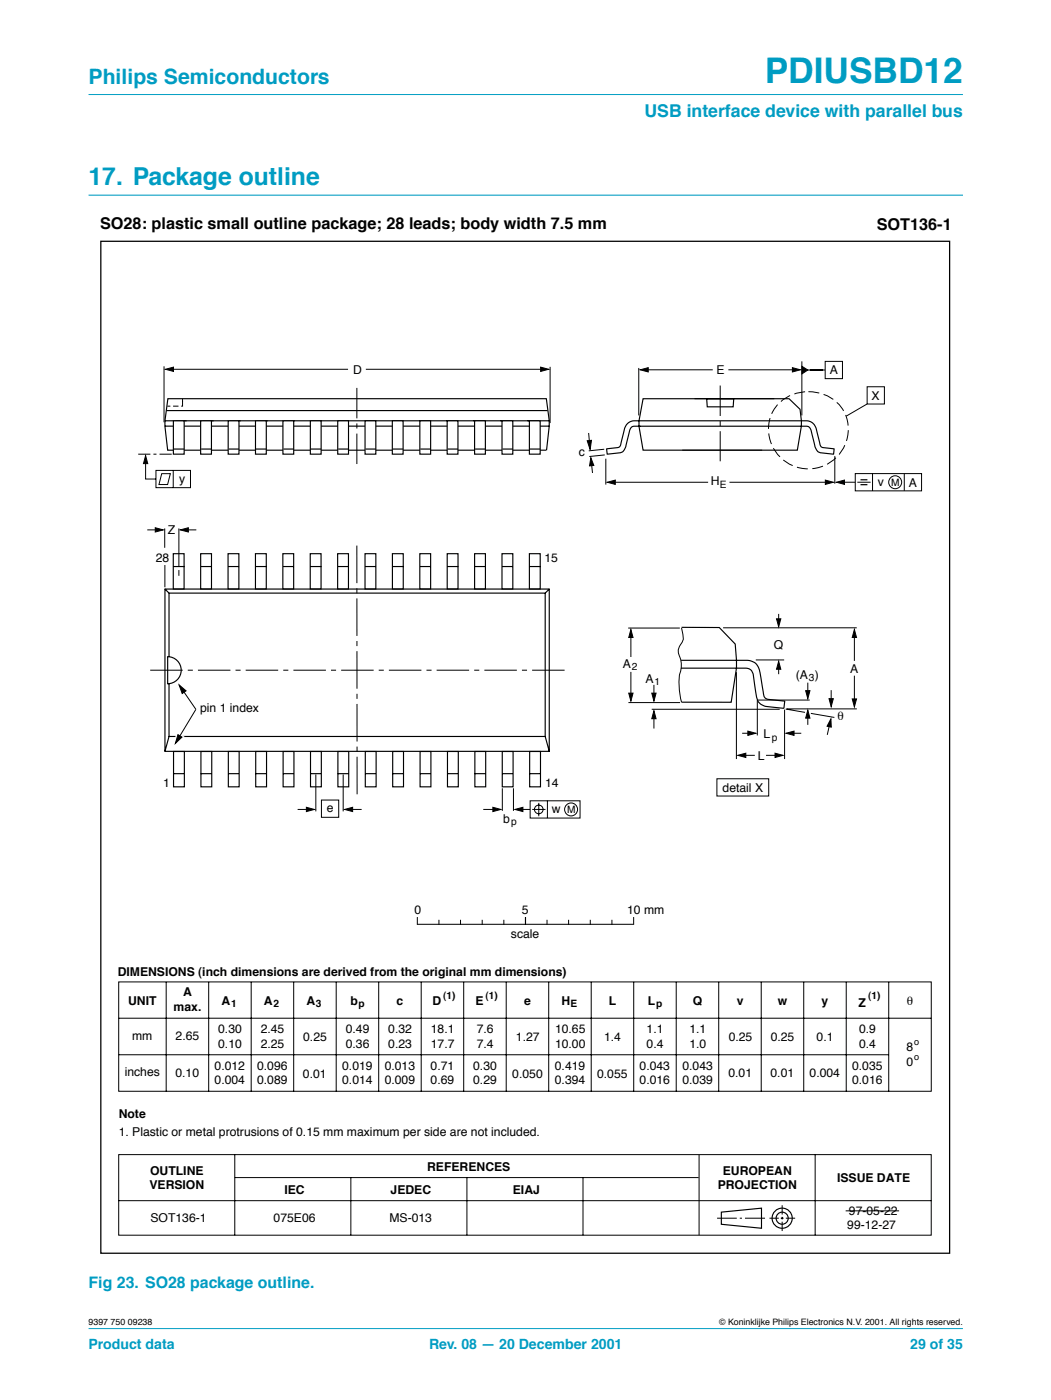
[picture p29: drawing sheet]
<svg xmlns="http://www.w3.org/2000/svg" width="210mm" height="280mm" viewBox="0 0 210 280" stroke-linecap="round" stroke-linejoin="round" font-family="sans-serif">
<defs><g id="words">
<text font-size="7.1" fill="#009cc2" x="152.7" y="16.5">PDIUSBD12</text>
<text font-size="4.9" fill="#009cc2" x="17.7" y="37">17. Package outline</text>
<text font-size="4.2" fill="#009cc2" x="17.7" y="16.8">Philips Semiconductors</text>
<text font-size="3.5" fill="#009cc2" x="128.7" y="23.4">USB interface device with parallel bus</text>
<g font-size="3.2">
<text x="20" y="45.8">SO28: plastic small outline package; 28 leads; body width 7.5 mm</text>
<text x="175.1" y="45.9">SOT136-1</text>
</g>
<text font-size="3.2" fill="#009cc2" x="17.7" y="257.4">Fig 23. SO28 package outline.</text>
<g font-size="2.8" fill="#009cc2">
<text x="17.7" y="269.5">Product data</text>
<text x="85.7" y="269.5">Rev. 08 — 20 December 2001</text>
<text x="181.8" y="269.5">29 of 35</text>
</g>
<g font-size="2.4">
<text x="70.5" y="74.7">D</text>
<text x="143.1" y="74.8">E</text>
<text x="165.7" y="74.8">A</text>
<text x="174.1" y="79.9">X</text>
<text x="115.6" y="91">c</text>
<text x="35.8" y="96.4">y</text>
<text x="142" y="97">H</text>
<text x="175.3" y="97.1">v</text>
<text x="181.5" y="97.3">A</text>
<text x="33.5" y="106.7">Z</text>
<text x="31.1" y="112.2">28</text>
<text x="108.7" y="112.2">15</text>
<text x="154.5" y="129.7">Q</text>
<text x="124.4" y="133.4">A</text>
<text x="128.9" y="136.4">A</text>
<text x="159" y="135.7">(A )</text>
<text x="169.8" y="134.5">A</text>
<text x="40" y="142.4">pin 1 index</text>
<text x="167.3" y="143.9">θ</text>
<text x="152.5" y="147.5">L</text>
<text x="151.4" y="151.9">L</text>
<text x="32.6" y="157.2">1</text>
<text x="108.9" y="157.2">14</text>
<text x="144.3" y="158.2">detail X</text>
<text x="65.2" y="162.3">e</text>
<text x="100.5" y="164.4">b</text>
<text x="110.2" y="162.5">w</text>
<text x="82.8" y="182.6">0</text>
<text x="104.2" y="182.6">5</text>
<text x="125.3" y="182.6">10 mm</text>
<text x="102" y="187.4">scale</text>
<text x="23.5" y="195">DIMENSIONS (inch dimensions are derived from the original mm dimensions)</text>
<text x="25.6" y="200.8">UNIT</text>
<text x="34.7" y="201.9">max.</text>
<text x="36.6" y="199.1">A</text>
<text x="44.3" y="200.8">A</text>
<text x="52.7" y="200.8">A</text>
<text x="61.2" y="200.8">A</text>
<text x="70" y="200.8">b</text>
<text x="79.2" y="200.8">c</text>
<text x="86.4" y="200.8">D</text>
<text x="95" y="200.8">E</text>
<text x="104.7" y="200.8">e</text>
<text x="112.2" y="200.8">H</text>
<text x="121.6" y="200.8">L</text>
<text x="129.4" y="200.8">L</text>
<text x="138.4" y="200.8">Q</text>
<text x="147.1" y="200.8">v</text>
<text x="155.3" y="200.8">w</text>
<text x="164.1" y="200.8">y</text>
<text x="171.4" y="201.2">Z</text>
<text x="181.1" y="200.8">θ</text>
<text x="26.4" y="207.8">mm</text>
<text x="35.1" y="207.7">2.65</text>
<text x="43.6" y="206.5">0.30</text>
<text x="43.6" y="209.3">0.10</text>
<text x="52.1" y="206.5">2.45</text>
<text x="52.1" y="209.3">2.25</text>
<text x="60.6" y="208">0.25</text>
<text x="69.1" y="206.5">0.49</text>
<text x="69.1" y="209.3">0.36</text>
<text x="77.6" y="206.5">0.32</text>
<text x="77.6" y="209.3">0.23</text>
<text x="86" y="206.5">18.1</text>
<text x="86" y="209.3">17.7</text>
<text x="95.2" y="206.5">7.6</text>
<text x="95.2" y="209.3">7.4</text>
<text x="103" y="208">1.27</text>
<text x="110.9" y="206.5">10.65</text>
<text x="110.9" y="209.3">10.00</text>
<text x="120.6" y="208">1.4</text>
<text x="129.1" y="206.5">1.1</text>
<text x="129.1" y="209.3">0.4</text>
<text x="137.7" y="206.5">1.1</text>
<text x="137.7" y="209.3">1.0</text>
<text x="145.5" y="208">0.25</text>
<text x="153.9" y="208">0.25</text>
<text x="163.1" y="208">0.1</text>
<text x="171.6" y="206.5">0.9</text>
<text x="171.6" y="209.3">0.4</text>
<text x="24.9" y="215.1">inches</text>
<text x="35" y="215.1">0.10</text>
<text x="42.9" y="213.8">0.012</text>
<text x="51.4" y="213.8">0.096</text>
<text x="60.5" y="215.3">0.01</text>
<text x="68.3" y="213.8">0.019</text>
<text x="76.8" y="213.8">0.013</text>
<text x="86" y="213.8">0.71</text>
<text x="94.5" y="213.8">0.30</text>
<text x="102.3" y="215.3">0.050</text>
<text x="110.8" y="213.8">0.419</text>
<text x="119.2" y="215.3">0.055</text>
<text x="127.7" y="213.8">0.043</text>
<text x="136.3" y="213.8">0.043</text>
<text x="145.5" y="215.3">0.01</text>
<text x="153.9" y="215.3">0.01</text>
<text x="161.7" y="215.3">0.004</text>
<text x="170.2" y="213.8">0.035</text>
<text x="181.1" y="210.1">8</text>
<text x="181.1" y="212.9">0</text>
<text x="42.9" y="216.6">0.004</text>
<text x="51.4" y="216.6">0.089</text>
<text x="68.3" y="216.6">0.014</text>
<text x="76.8" y="216.6">0.009</text>
<text x="86" y="216.6">0.69</text>
<text x="94.5" y="216.6">0.29</text>
<text x="110.8" y="216.6">0.394</text>
<text x="127.7" y="216.6">0.016</text>
<text x="136.3" y="216.6">0.039</text>
<text x="170.2" y="216.6">0.016</text>
<text x="23.7" y="223.3">Note</text>
<text x="23.7" y="227">1. Plastic or metal protrusions of 0.15 mm maximum per side are not included.</text>
<text x="85.3" y="234">REFERENCES</text>
<text x="29.8" y="237.5">VERSION</text>
<text x="30" y="234.7">OUTLINE</text>
<text x="56.8" y="238.6">IEC</text>
<text x="78" y="238.6">JEDEC</text>
<text x="102.4" y="238.6">EIAJ</text>
<text x="143.3" y="237.5">PROJECTION</text>
<text x="144.3" y="234.7">EUROPEAN</text>
<text x="167.2" y="236.2">ISSUE DATE</text>
<text x="30" y="244.3">SOT136-1</text>
<text x="54.7" y="244.3">075E06</text>
<text x="77.8" y="244.3">MS-013</text>
<text x="169.2" y="245.6">99-12-27</text>
<text x="169.5" y="242.7">97-05-22</text>
</g>
<g font-size="2">
<text x="143.7" y="97.5">E</text>
<text x="178" y="97.1">M</text>
<text x="126.2" y="133.9">2</text>
<text x="130.7" y="136.9">1</text>
<text x="161.6" y="136.1">3</text>
<text x="154.1" y="148">p</text>
<text x="102.1" y="164.9">p</text>
<text x="113.3" y="162.5">M</text>
<text x="46.1" y="201.2">1</text>
<text x="54.6" y="201.2">2</text>
<text x="63.1" y="201.2">3</text>
<text x="71.6" y="201.2">p</text>
<text x="88.5" y="199.7">(1)</text>
<text x="96.9" y="199.7">(1)</text>
<text x="113.9" y="201.2">E</text>
<text x="131" y="201.2">p</text>
<text x="173.4" y="199.7">(1)</text>
</g>
<g font-size="1.8">
<text x="182.6" y="208.9">o</text>
<text x="182.6" y="211.8">o</text>
<text x="17.7" y="264.8">9397 750 09238</text>
<text x="143.7" y="264.8">© Koninklijke Philips Electronics N.V. 2001. All rights reserved.</text>
</g>
</g></defs>
<g fill="#009ec4" stroke="#009ec4" stroke-width=".2">
<path d="M17.7 18.9h174.6z"/>
<path d="M17.7 265.5h174.6z"/>
</g>
<path d="M17.7 39h174.7" fill="none" stroke="#009cc2" stroke-width=".21"/>
<path d="M19.8 42.3h170.4v208.6h-170.4z" fill-rule="evenodd" fill="#fff"/>
<g fill="none" stroke="#000" stroke-width=".2">
<path d="M32.8 73.2v11.2M34 73.8h35.5M36.5 79.7v1.5h-.3M73.1 73.8h35.6M109.9 73.3v11.2M127.6 73.5v9.5M128.6 73.9h13.8M138.7 79.7h15.9M145.5 73.9h13.5M160.1 72.2v10.8M160.7 73.9h4.1M164.8 72.2h3.5v3.5h-3.5z"/>
<path d="M173.2 77.3h3.4v3.4h-3.4zM29.1 91.7v4h2M31.1 94h6.9v3.4h-6.9zM32.3 94.6h1.7l-.5 2.2h-1.8zM33.4 81.2h.6M34.6 81.2h1M34.6 94v3.4M117.6 86.5l.2 2.8M118.1 92l.2 2.5M120.7 89.8l-3.1 .3M120.8 90.9l-3.1 .3M121 91.7v5.1"/>
<path d="M122.1 96.4h19.3M136.3 90h15.9M145.7 96.4h19.7M166.7 91.1v5.6M167.9 96.4h2.9M170.8 94.6h13.3v3.5h-13.3zM171.2 96.4h2.7M173.2 80.7l-4.2 2.5M174.3 94.6v3.5M180.6 94.6v3.5M29.4 105.9h2.6M32.9 105.6v3.9"/>
<path d="M35.7 105.6v7.5M35.7 113.9v1.2M36.6 105.9h2.6M125.5 125.5h10.3M126 126.3v5M126 134.3v5M130.6 136.9v2.7M136.1 125.5l.2 .8a2.31 2.31 0 0 1-.3 2.4 2.24 2.24 0 0 0-.2 2.7l.3 1v1.1a12.2 12.2 0 0 0 0 6.8M144.4 125.4h26.7M147.1 134.3v17.4M150.9 131.9h5.7M155.5 122.7v1.9"/>
<path d="M155.5 132.8v1.9M161.3 136.4v2.3M161.7 139.9h-10.5v7.1M166 137.9v2.6M170.6 126.6v5.5M170.6 135v5.3M63.1 154.8v7.3M64.2 159.9h3.4v3.4h-3.4zM68.5 154.8v7.3M100.3 157.5v4.5M102.5 157.5v4.5M125.5 140.4h10.3"/>
<path d="M130.2 141.7h25.5M130.6 143v2.6M143.2 155.6h10.3v3.5h-10.3zM148.2 150.9h2.5M148.2 146.5h1.8M153 150.9h2.6M156.7 141.8v9.9M156.9 141.7l3.9 .6M157.1 141.7h14M157.9 146.5h2.1M161.3 142.9v1.9M161.9 142.6l4.7 .8"/>
<path d="M165.8 144.3l-.6 2.5M59.4 161.7h2.6M69.6 161.7h2.6M96.5 161.7h2.4M103.7 161.7h2.2M105.9 160h9.9v3.5h-9.9zM106.3 161.7h2.6M107.6 160.4v2.7M109.3 160v3.5M23.7 196.2h162.3v21.9h-162.3zM33.2 196.2v21.9M41.7 196.2v21.9"/>
<path d="M50.2 196.2v21.9M58.7 196.2v21.9M67.1 196.2v21.9M75.6 196.2v21.9M84.1 196.2v21.9M92.6 196.2v21.9M101.1 196.2v21.9M109.6 196.2v21.9M118.1 196.2v21.9M126.6 196.2v21.9M135.1 196.2v21.9M143.5 196.2v21.9"/>
<path d="M152 196.2v21.9M160.5 196.2v21.9M169 196.2v21.9M177.5 196.2v21.9M23.7 210.8h153.8M23.7 203.5h162.3M23.7 230.7h162.3v16.1h-162.3zM23.7 239.9h162.3M46.9 230.7v16.1M46.9 235.3h92.6M70.1 235.3v11.5M93.3 235.3v11.5"/>
<path d="M116.4 235.3v11.5M139.6 230.7v16.1M162.8 230.7v16.1M143.2 243.4h4M147.7 243.4h.5M148.8 243.4h4M153.7 243.4h1.8M155.9 243.4h.6M156.2 240.8v1.9M156.2 243.2v.5M156.2 244.1v1.9M156.9 243.4h1.9"/>
<path d="M168.9 242h10.7"/>
<circle cx="178.8" cy="96.4" r="1.29"/>
<circle cx="107.6" cy="161.7" r=".86"/>
<circle cx="114.1" cy="161.7" r="1.29"/>
</g>
<g fill="none" stroke="#000" stroke-width=".23">
<path d="M128.4 79.7h29.2l2.2 2.1 .2 3.4-.8 4.8h-30.8l-.8-4.8v-1.1zM141.1 79.7h5.4l-.1 1.6h-5.1zM32.9 85.2h76.8M32.9 84.1h76.8M33.2 82h76.2M109.1 90h-75.6l-.6-4.8v-1.1l.6-4.4h75.6l.6 4.4-.5 5.9M127.6 84.1h32.9a2.23 2.23 0 0 1 2.7 2.1l.3 1.6a1.95 1.95 0 0 0 .8 1.6l2.3 .3-.1 1-1.7-.1a1.72 1.72 0 0 1-2.1-1.7l-.3-1.2a4.2 4.2 0 0 0-.8-2.3l-.6-.2h-33.2M127.7 84.1h-.5a2.23 2.23 0 0 0-2.6 2.1l-.4 1.6a1.95 1.95 0 0 1-.7 1.6l-2.3 .3 .1 1 1.7-.1a1.72 1.72 0 0 0 2.1-1.7l.2-1.2a4.2 4.2 0 0 1 .8-2.3l.5-.2h1.3M32.9 117.7h76.8v32.4h-76.8zM32.9 117.7l.9 .8M109.7 117.7l-.8 .8M33.5 131.2a2.7 2.7 0 0 1 2.7 2.7 2.7 2.7 0 0 1-2.7 2.7z"/>
<path d="M33.8 131.2v-12.7h75.1v28.7h-75.1v-10.6M136 131.9h12.2a2.92 2.92 0 0 1 3.4 1.8l.7 3.9a2.37 2.37 0 0 0 .8 2l3.6 .5-.1 1.3a5.7 5.7 0 0 1-2.7-.1 2.56 2.56 0 0 1-2.9-2.6l-.4-2.3a3.4 3.4 0 0 0-.7-2.5l-1-.4h-12.9M136.1 125.4h7.6l3.1 3.3 .3 3.2v1.6l-1.1 6.8h-9.9M33.8 147.2l-.9 2.9M108.9 147.2l.8 2.9M144.1 242.2l8-.8v4l-8-.8z"/>
<circle cx="156.2" cy="243.4" r="2.01"/>
<circle cx="156.2" cy="243.4" r="1.21"/>
</g>
<g fill="#000" stroke="#000" stroke-width=".2">
<path d="M33 73.8l1.7-.4v.8zM108 73.4l1.6 .4-1.6 .4zM127.9 73.9l1.6-.4v.8zM158.3 73.5l1.6 .4-1.6 .4zM160.2 73.2l1.1 .7-1.1 .8zM29.1 91l.4 1.6h-.8zM117.3 88.1l.8-.1-.2 1.9zM118 91.5l.6 1.5-.9 .1zM121.3 96.4l1.6-.5v.9zM164.8 95.9l1.6 .5-1.6 .4zM167.1 96.4l1.6-.5v.9zM31 105.5l1.6 .4-1.6 .4z"/>
<path d="M36 105.9l1.6-.4v.8zM126 125.8l.4 1.6h-.8zM125.6 138.5h.8l-.4 1.6zM130.2 138.5h.8l-.4 1.6zM155.5 132.1l.4 1.6h-.8zM155.1 123.7h.8l-.4 1.6zM160.9 138h.9l-.5 1.6zM165.6 139.6h.8l-.4 1.6zM170.6 125.8l.5 1.6h-.9zM170.2 139.7h.9l-.5 1.6zM130.6 142l.4 1.6h-.8zM147.4 150.9l1.6-.4v.9z"/>
<path d="M149.4 146.1l1.6 .4-1.6 .5zM154.8 150.5l1.6 .4-1.6 .5zM157 146.5l1.6-.4v.9zM161.3 141.9l.5 1.6h-.9zM165.9 143.6l.1 1.7-.8-.2zM61.2 161.3l1.6 .4-1.6 .5zM68.8 161.7l1.6-.4v.9zM98.4 161.3l1.6 .4-1.6 .5zM102.8 161.7l1.6-.4v.9z"/>
</g>
<path d="M171.9 95.9h1.3M171.9 96.9h1.3" fill="none" stroke="#000" stroke-width=".24"/>
<path d="M30 133.9h82.8" fill="none" stroke="#000" stroke-width=".2" stroke-dasharray="6.5 1 1 1" stroke-linecap="butt"/>
<path d="M71.3 109v50.2" fill="none" stroke="#000" stroke-width=".2" stroke-dasharray="7.5 1 1 1" stroke-linecap="butt"/>
<path d="M71.3 77.5v15.4M143.8 77v15.2" fill="none" stroke="#000" stroke-width=".2" stroke-dasharray="6.1 1 1 1" stroke-linecap="butt"/>
<path d="M155.8 80.3a8.5 8.5 0 0 1 12.5 1.5 7.9 7.9 0 0 1-7.3 11.9 7.9 7.9 0 0 1-5.9-12.7z" fill="none" stroke="#000" stroke-width=".2" stroke-dasharray="2.2 .9" stroke-linecap="butt"/>
<path d="M34.3 90.8h-7" fill="none" stroke="#000" stroke-width=".2" stroke-dasharray="2.4 .6 .6 .6" stroke-linecap="butt"/>
<path d="M35.2 146.3l1.7 .9-2.1 1.8z" fill="#fff"/>
<path d="M32.9 112.9v4.4M35.8 136.9l3.3 4.8-4.1 6.8" fill="none" stroke="#000" stroke-width=".2"/>
<path d="M35.8 136.9l1.4 1.1-.8 .6zM35.5 146.8l.8 .5-1.3 1.2z" fill="#000" stroke="#000" stroke-width=".2"/>
<g fill="none" stroke="#000" stroke-width=".23">
<path d="M34.6 110.6h2.2v7.1h-2.2zM34.7 113.2h2.1M40.1 110.6h2.1v7.1h-2.1zM40.2 113.2h2.1M45.5 110.6h2.2v7.1h-2.2zM45.6 113.2h2.1M51 110.6h2.2v7.1h-2.2zM51.1 113.2h2.1M56.5 110.6h2.2v7.1h-2.2zM56.6 113.2h2.1M62 110.6h2.1v7.1h-2.1zM62.1 113.2h2.1"/>
<path d="M67.4 110.6h2.2v7.1h-2.2zM67.5 113.2h2.1M72.9 110.6h2.2v7.1h-2.2zM73 113.2h2.1M78.4 110.6h2.1v7.1h-2.1zM78.5 113.2h2.1M83.8 110.6h2.2v7.1h-2.2zM83.9 113.2h2.1M89.3 110.6h2.2v7.1h-2.2zM89.4 113.2h2.1M94.8 110.6h2.1v7.1h-2.1zM94.9 113.2h2.1"/>
<path d="M100.3 110.6h2.1v7.1h-2.1zM100.4 113.2h2.1M105.7 110.6h2.2v7.1h-2.2zM105.8 113.2h2.1M34.6 154.6h2.1M34.7 150.2h2.1v7h-2.1zM40.1 154.6h2.1M40.1 150.2h2.2v7h-2.2zM45.6 154.6h2.1M45.6 150.2h2.2v7h-2.2zM51 154.6h2.1M51.1 150.2h2.1v7h-2.1z"/>
<path d="M56.5 154.6h2.1M56.5 150.2h2.2v7h-2.2zM62 154.6h2.1M62 150.2h2.2v7h-2.2zM67.5 154.6h2M67.5 150.2h2.1v7h-2.1zM72.9 154.6h2.1M73 150.2h2.1v7h-2.1zM78.4 154.6h2.1M78.4 150.2h2.2v7h-2.2zM83.9 154.6h2.1M83.9 150.2h2.2v7h-2.2z"/>
<path d="M89.3 154.6h2.1M89.4 150.2h2.1v7h-2.1zM94.8 154.6h2.1M94.8 150.2h2.2v7h-2.2zM100.3 154.6h2.1M100.3 150.2h2.2v7h-2.2zM105.8 154.6h2M105.8 150.2h2.1v7h-2.1z"/>
</g>
<path d="M105.7 84.1h2.2v6.7h-2.2z" fill="#fff" stroke="#000" stroke-width=".23"/>
<path d="M105.8 89.7h2.1" fill="none" stroke="#000" stroke-width=".23"/>
<path d="M100.3 84.1h2.1v6.7h-2.1z" fill="#fff" stroke="#000" stroke-width=".23"/>
<path d="M100.4 89.7h2" fill="none" stroke="#000" stroke-width=".23"/>
<path d="M94.8 84.1h2.1v6.7h-2.1z" fill="#fff" stroke="#000" stroke-width=".23"/>
<path d="M94.9 89.7h2" fill="none" stroke="#000" stroke-width=".23"/>
<path d="M89.3 84.1h2.2v6.7h-2.2z" fill="#fff" stroke="#000" stroke-width=".23"/>
<path d="M89.4 89.7h2.1" fill="none" stroke="#000" stroke-width=".23"/>
<path d="M83.8 84.1h2.2v6.7h-2.2z" fill="#fff" stroke="#000" stroke-width=".23"/>
<path d="M83.9 89.7h2.1" fill="none" stroke="#000" stroke-width=".23"/>
<path d="M78.4 84.1h2.1v6.7h-2.1z" fill="#fff" stroke="#000" stroke-width=".23"/>
<path d="M78.5 89.7h2" fill="none" stroke="#000" stroke-width=".23"/>
<path d="M72.9 84.1h2.2v6.7h-2.2z" fill="#fff" stroke="#000" stroke-width=".23"/>
<path d="M73 89.7h2.1" fill="none" stroke="#000" stroke-width=".23"/>
<path d="M67.4 84.1h2.2v6.7h-2.2z" fill="#fff" stroke="#000" stroke-width=".23"/>
<path d="M67.5 89.7h2.1" fill="none" stroke="#000" stroke-width=".23"/>
<path d="M62 84.1h2.1v6.7h-2.1z" fill="#fff" stroke="#000" stroke-width=".23"/>
<path d="M62.1 89.7h2" fill="none" stroke="#000" stroke-width=".23"/>
<path d="M56.5 84.1h2.2v6.7h-2.2z" fill="#fff" stroke="#000" stroke-width=".23"/>
<path d="M56.6 89.7h2.1" fill="none" stroke="#000" stroke-width=".23"/>
<path d="M51 84.1h2.2v6.7h-2.2z" fill="#fff" stroke="#000" stroke-width=".23"/>
<path d="M51.1 89.7h2.1" fill="none" stroke="#000" stroke-width=".23"/>
<path d="M45.6 84.1h2.1v6.7h-2.1z" fill="#fff" stroke="#000" stroke-width=".23"/>
<path d="M45.7 89.7h2" fill="none" stroke="#000" stroke-width=".23"/>
<path d="M40.1 84.1h2.1v6.7h-2.1z" fill="#fff" stroke="#000" stroke-width=".23"/>
<path d="M40.2 89.7h2" fill="none" stroke="#000" stroke-width=".23"/>
<path d="M34.6 84.1h2.2v6.7h-2.2z" fill="#fff" stroke="#000" stroke-width=".23"/>
<path d="M34.7 89.7h2.1" fill="none" stroke="#000" stroke-width=".23"/>
<path d="M83.3 183.3v1.4M83.4 184.7h43M87.7 183.9v.8M92 183.9v.8M96.3 183.9v.8M100.6 183.9v.8M104.9 183.3v1.4M109.2 183.9v.8M113.6 183.9v.8M117.9 183.9v.8M122.2 183.9v.8M126.6 183.3v1.4" fill="none" stroke="#000" stroke-width=".2"/>
<path d="M20.1 48.2h169.6v202.2h-169.6z" fill="none" stroke="#000" stroke-width=".25"/>
<use href="#words"/>
</svg>
